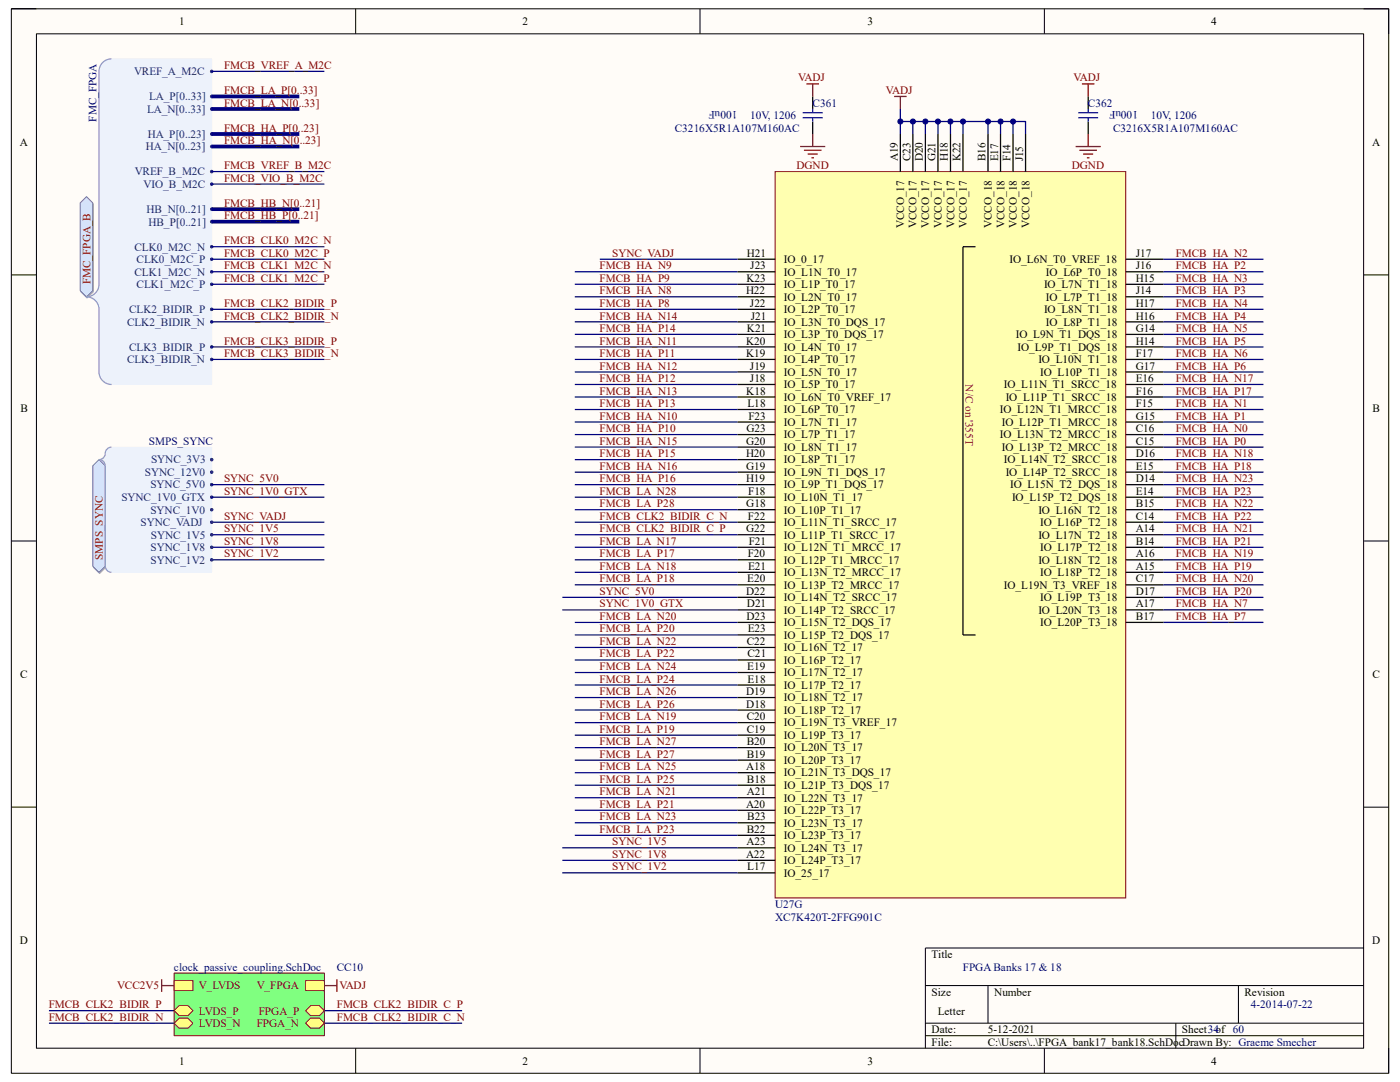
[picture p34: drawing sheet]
<svg xmlns="http://www.w3.org/2000/svg" width="279mm" height="216mm" viewBox="0 0 279 216" stroke-linecap="round" stroke-linejoin="round" font-family="sans-serif">
<defs><g id="words">
<g font-size="2.2">
<text x="35.7" y="5">1</text>
<text x="104.3" y="5">2</text>
<text x="173.1" y="5">3</text>
<text x="241.7" y="5">4</text>
<text x="3.9" y="29.1">A</text>
<text x="273.8" y="29.1">A</text>
<text x="179.2" y="32.2" transform="rotate(-90 179.2 32.2)">A19</text>
<text x="181.7" y="32.2" transform="rotate(-90 181.7 32.2)">C23</text>
<text x="184.2" y="32.2" transform="rotate(-90 184.2 32.2)">D20</text>
<text x="186.7" y="32.2" transform="rotate(-90 186.7 32.2)">G21</text>
<text x="189.2" y="32.2" transform="rotate(-90 189.2 32.2)">H18</text>
<text x="191.7" y="32.2" transform="rotate(-90 191.7 32.2)">K22</text>
<text x="196.7" y="32.2" transform="rotate(-90 196.7 32.2)">B16</text>
<text x="199.2" y="32.2" transform="rotate(-90 199.2 32.2)">E17</text>
<text x="201.7" y="32.2" transform="rotate(-90 201.7 32.2)">F14</text>
<text x="204.2" y="32.2" transform="rotate(-90 204.2 32.2)">J15</text>
<text x="180.4" y="45.6" transform="rotate(-90 180.4 45.6)">VCCO_17</text>
<text x="182.9" y="45.6" transform="rotate(-90 182.9 45.6)">VCCO_17</text>
<text x="185.4" y="45.6" transform="rotate(-90 185.4 45.6)">VCCO_17</text>
<text x="188" y="45.6" transform="rotate(-90 188 45.6)">VCCO_17</text>
<text x="190.5" y="45.6" transform="rotate(-90 190.5 45.6)">VCCO_17</text>
<text x="193" y="45.6" transform="rotate(-90 193 45.6)">VCCO_17</text>
<text x="198" y="45.5" transform="rotate(-90 198 45.5)">VCCO_18</text>
<text x="200.4" y="45.5" transform="rotate(-90 200.4 45.5)">VCCO_18</text>
<text x="202.9" y="45.5" transform="rotate(-90 202.9 45.5)">VCCO_18</text>
<text x="205.4" y="45.5" transform="rotate(-90 205.4 45.5)">VCCO_18</text>
<text x="149.1" y="51.2">H21</text>
<text x="149.7" y="53.7">J23</text>
<text x="156.4" y="52.5">IO_0_17</text>
<text x="201.5" y="52.5">IO_L6N_T0_VREF_18</text>
<text x="226.7" y="53.7">J16</text>
<text x="226.7" y="51.2">J17</text>
<text x="148.9" y="58.8">H22</text>
<text x="149" y="56.2">K23</text>
<text x="156.4" y="57.5">IO_L1P_T0_17</text>
<text x="156.4" y="55">IO_L1N_T0_17</text>
<text x="156.4" y="60">IO_L2N_T0_17</text>
<text x="208.4" y="57.5">IO_L7N_T1_18</text>
<text x="208.7" y="55">IO_L6P_T0_18</text>
<text x="208.7" y="60">IO_L7P_T1_18</text>
<text x="226.7" y="58.8">J14</text>
<text x="226.7" y="56.2">H15</text>
<text x="149.6" y="61.3">J22</text>
<text x="149.8" y="63.8">J21</text>
<text x="156.4" y="62.5">IO_L2P_T0_17</text>
<text x="156.4" y="65">IO_L3N_T0_DQS_17</text>
<text x="208.4" y="62.5">IO_L8N_T1_18</text>
<text x="208.7" y="65">IO_L8P_T1_18</text>
<text x="226.7" y="63.8">H16</text>
<text x="226.7" y="61.3">H17</text>
<text x="148.9" y="71.2">K19</text>
<text x="148.9" y="68.7">K20</text>
<text x="149.1" y="66.3">K21</text>
<text x="156.4" y="67.5">IO_L3P_T0_DQS_17</text>
<text x="156.4" y="70">IO_L4N_T0_17</text>
<text x="202.7" y="67.5">IO_L9N_T1_DQS_18</text>
<text x="203.1" y="70">IO_L9P_T1_DQS_18</text>
<text x="226.7" y="68.7">H14</text>
<text x="226.7" y="66.3">G14</text>
<text x="226.7" y="71.2">F17</text>
<text x="149.6" y="76.2">J18</text>
<text x="149.6" y="73.7">J19</text>
<text x="156.4" y="72.5">IO_L4P_T0_17</text>
<text x="156.4" y="77.5">IO_L5P_T0_17</text>
<text x="156.4" y="75">IO_L5N_T0_17</text>
<text x="200.3" y="77.5">IO_L11N_T1_SRCC_18</text>
<text x="207.2" y="72.5">IO_L10N_T1_18</text>
<text x="207.6" y="75">IO_L10P_T1_18</text>
<text x="226.7" y="73.7">G17</text>
<text x="226.7" y="76.2">E16</text>
<text x="4.1" y="82.2">B</text>
<text x="148.9" y="78.7">K18</text>
<text x="149.2" y="81.2">L18</text>
<text x="149.4" y="83.7">F23</text>
<text x="156.4" y="82.5">IO_L6P_T0_17</text>
<text x="156.4" y="80">IO_L6N_T0_VREF_17</text>
<text x="199.6" y="82.5">IO_L12N_T1_MRCC_18</text>
<text x="200.7" y="80">IO_L11P_T1_SRCC_18</text>
<text x="226.7" y="78.7">F16</text>
<text x="226.7" y="83.7">G15</text>
<text x="226.7" y="81.2">F15</text>
<text x="273.9" y="82.2">B</text>
<text x="148.9" y="88.7">G20</text>
<text x="149" y="86.2">G23</text>
<text x="156.4" y="87.5">IO_L7P_T1_17</text>
<text x="156.4" y="85">IO_L7N_T1_17</text>
<text x="156.4" y="90">IO_L8N_T1_17</text>
<text x="199.6" y="87.5">IO_L13N_T2_MRCC_18</text>
<text x="199.9" y="85">IO_L12P_T1_MRCC_18</text>
<text x="199.9" y="90">IO_L13P_T2_MRCC_18</text>
<text x="226.7" y="88.7">C15</text>
<text x="226.7" y="86.2">C16</text>
<text x="148.9" y="91.2">H20</text>
<text x="148.9" y="93.7">G19</text>
<text x="156.4" y="92.5">IO_L8P_T1_17</text>
<text x="156.4" y="95">IO_L9N_T1_DQS_17</text>
<text x="200.3" y="92.5">IO_L14N_T2_SRCC_18</text>
<text x="200.7" y="95">IO_L14P_T2_SRCC_18</text>
<text x="226.7" y="93.7">E15</text>
<text x="226.7" y="91.2">D16</text>
<text x="148.9" y="96.2">H19</text>
<text x="148.9" y="101.2">G18</text>
<text x="149.3" y="98.7">F18</text>
<text x="156.4" y="97.5">IO_L9P_T1_DQS_17</text>
<text x="156.4" y="99.9">IO_L10N_T1_17</text>
<text x="201.6" y="97.5">IO_L15N_T2_DQS_18</text>
<text x="202" y="99.9">IO_L15P_T2_DQS_18</text>
<text x="226.7" y="98.7">E14</text>
<text x="226.7" y="96.2">D14</text>
<text x="226.7" y="101.2">B15</text>
<text x="148.9" y="106.2">G22</text>
<text x="149.3" y="103.7">F22</text>
<text x="156.4" y="102.5">IO_L10P_T1_17</text>
<text x="156.4" y="107.5">IO_L11P_T1_SRCC_17</text>
<text x="156.4" y="105">IO_L11N_T1_SRCC_17</text>
<text x="207.2" y="102.5">IO_L16N_T2_18</text>
<text x="207.2" y="107.5">IO_L17N_T2_18</text>
<text x="207.6" y="105">IO_L16P_T2_18</text>
<text x="226.7" y="103.7">C14</text>
<text x="226.7" y="106.2">A14</text>
<text x="149.2" y="111.2">F20</text>
<text x="149.3" y="113.7">E21</text>
<text x="149.4" y="108.7">F21</text>
<text x="156.4" y="112.5">IO_L12P_T1_MRCC_17</text>
<text x="156.4" y="110">IO_L12N_T1_MRCC_17</text>
<text x="207.2" y="112.5">IO_L18N_T2_18</text>
<text x="207.6" y="110">IO_L17P_T2_18</text>
<text x="226.7" y="108.7">B14</text>
<text x="226.7" y="113.7">A15</text>
<text x="226.7" y="111.2">A16</text>
<text x="148.9" y="118.7">D22</text>
<text x="149.1" y="116.2">E20</text>
<text x="156.4" y="117.5">IO_L13P_T2_MRCC_17</text>
<text x="156.4" y="115">IO_L13N_T2_MRCC_17</text>
<text x="156.4" y="120">IO_L14N_T2_SRCC_17</text>
<text x="200.3" y="117.5">IO_L19N_T3_VREF_18</text>
<text x="207.6" y="115">IO_L18P_T2_18</text>
<text x="207.6" y="120">IO_L19P_T3_18</text>
<text x="226.7" y="118.7">D17</text>
<text x="226.7" y="116.2">C17</text>
<text x="149" y="123.7">D23</text>
<text x="149.1" y="121.2">D21</text>
<text x="156.4" y="122.5">IO_L14P_T2_SRCC_17</text>
<text x="156.4" y="125">IO_L15N_T2_DQS_17</text>
<text x="207.2" y="122.5">IO_L20N_T3_18</text>
<text x="207.6" y="125">IO_L20P_T3_18</text>
<text x="226.7" y="123.7">B17</text>
<text x="226.7" y="121.2">A17</text>
<text x="149" y="128.7">C22</text>
<text x="149.2" y="131.2">C21</text>
<text x="149.2" y="126.2">E23</text>
<text x="156.4" y="127.5">IO_L15P_T2_DQS_17</text>
<text x="156.4" y="130">IO_L16N_T2_17</text>
<text x="4" y="135.3">C</text>
<text x="149.1" y="133.7">E19</text>
<text x="149.2" y="136.2">E18</text>
<text x="156.4" y="132.5">IO_L16P_T2_17</text>
<text x="156.4" y="137.5">IO_L17P_T2_17</text>
<text x="156.4" y="135">IO_L17N_T2_17</text>
<text x="273.9" y="135.3">C</text>
<text x="148.9" y="138.7">D19</text>
<text x="148.9" y="141.2">D18</text>
<text x="149" y="143.7">C20</text>
<text x="156.4" y="142.5">IO_L18P_T2_17</text>
<text x="156.4" y="140">IO_L18N_T2_17</text>
<text x="149" y="146.2">C19</text>
<text x="149" y="148.7">B20</text>
<text x="156.4" y="147.4">IO_L19P_T3_17</text>
<text x="156.4" y="144.9">IO_L19N_T3_VREF_17</text>
<text x="156.4" y="149.9">IO_L20N_T3_17</text>
<text x="148.9" y="153.7">A18</text>
<text x="149" y="151.2">B19</text>
<text x="156.4" y="152.4">IO_L20P_T3_17</text>
<text x="156.4" y="154.9">IO_L21N_T3_DQS_17</text>
<text x="148.9" y="161.2">A20</text>
<text x="149.1" y="156.2">B18</text>
<text x="149.1" y="158.7">A21</text>
<text x="156.4" y="157.4">IO_L21P_T3_DQS_17</text>
<text x="156.4" y="159.9">IO_L22N_T3_17</text>
<text x="149" y="166.2">B22</text>
<text x="149.1" y="163.7">B23</text>
<text x="156.4" y="162.4">IO_L22P_T3_17</text>
<text x="156.4" y="167.4">IO_L23P_T3_17</text>
<text x="156.4" y="164.9">IO_L23N_T3_17</text>
<text x="148.9" y="171.2">A22</text>
<text x="149" y="168.7">A23</text>
<text x="149.1" y="173.7">L17</text>
<text x="156.4" y="172.4">IO_L24P_T3_17</text>
<text x="156.4" y="169.9">IO_L24N_T3_17</text>
<text x="156.4" y="174.9">IO_25_17</text>
<text x="4" y="188.4">D</text>
<text x="185.9" y="191.2">Title</text>
<text x="273.9" y="188.4">D</text>
<text x="185.9" y="198.7">Size</text>
<text x="187.2" y="202.4">Letter</text>
<text x="198.4" y="198.7">Number</text>
<text x="248.4" y="198.7">Revision</text>
<text x="185.9" y="206.2">Date:</text>
<text x="185.9" y="208.7">File:</text>
<text x="197.1" y="208.7">C:\Users\..\FPGA_bank17_bank18.SchDocDrawn By: Graeme Smecher</text>
<text x="197.1" y="206.2">5-12-2021</text>
<text x="235.9" y="206.2">Sheet34of 60</text>
<text x="35.7" y="212.4">1</text>
<text x="104.3" y="212.4">2</text>
<text x="173.1" y="212.4">3</text>
<text x="241.7" y="212.4">4</text>
</g>
<g font-size="2.2" fill="#003a70">
<text x="26.8" y="15">VREF_A_M2C</text>
<text x="29.4" y="22.5">LA_N[0..33]</text>
<text x="29.8" y="20">LA_P[0..33]</text>
<text x="29.5" y="27.5">HA_P[0..23]</text>
<text x="26.9" y="35">VREF_B_M2C</text>
<text x="29.1" y="30">HA_N[0..23]</text>
<text x="28.7" y="37.5">VIO_B_M2C</text>
<text x="29.3" y="42.5">HB_N[0..21]</text>
<text x="29.6" y="45">HB_P[0..21]</text>
<text x="26.8" y="50">CLK0_M2C_N</text>
<text x="27.3" y="52.5">CLK0_M2C_P</text>
<text x="26.8" y="55">CLK1_M2C_N</text>
<text x="27.3" y="57.5">CLK1_M2C_P</text>
<text x="25.4" y="65">CLK2_BIDIR_N</text>
<text x="25.8" y="62.5">CLK2_BIDIR_P</text>
<text x="25.8" y="70">CLK3_BIDIR_P</text>
<text x="25.4" y="72.5">CLK3_BIDIR_N</text>
<text x="28.9" y="95">SYNC_12V0</text>
<text x="30.1" y="92.5">SYNC_3V3</text>
<text x="24.2" y="99.9">SYNC_1V0_GTX</text>
<text x="30" y="97.5">SYNC_5V0</text>
<text x="28.1" y="105">SYNC_VADJ</text>
<text x="30" y="102.5">SYNC_1V0</text>
<text x="30.1" y="107.5">SYNC_1V5</text>
<text x="30.1" y="110">SYNC_1V8</text>
<text x="30.1" y="112.5">SYNC_1V2</text>
</g>
<g font-size="2.2" fill="#800000">
<text x="44.7" y="13.8">FMCB_VREF_A_M2C</text>
<text x="159.3" y="16.3">VADJ</text>
<text x="214.2" y="16.3">VADJ</text>
<text x="44.7" y="18.8">FMCB_LA_P[0..33]</text>
<text x="44.7" y="21.3">FMCB_LA_N[0..33]</text>
<text x="176.8" y="18.8">VADJ</text>
<text x="44.7" y="26.2">FMCB_HA_P[0..23]</text>
<text x="44.7" y="28.7">FMCB_HA_N[0..23]</text>
<text x="44.7" y="33.7">FMCB_VREF_B_M2C</text>
<text x="159" y="33.7">DGND</text>
<text x="213.9" y="33.7">DGND</text>
<text x="44.7" y="36.2">FMCB_VIO_B_M2C</text>
<text x="44.7" y="41.2">FMCB_HB_N[0..21]</text>
<text x="44.7" y="43.7">FMCB_HB_P[0..21]</text>
<text x="44.7" y="48.7">FMCB_CLK0_M2C_N</text>
<text x="44.7" y="53.7">FMCB_CLK1_M2C_N</text>
<text x="44.7" y="51.2">FMCB_CLK0_M2C_P</text>
<text x="119.7" y="53.7">FMCB_HA_N9</text>
<text x="122.2" y="51.2">SYNC_VADJ</text>
<text x="234.7" y="51.2">FMCB_HA_N2</text>
<text x="234.7" y="53.7">FMCB_HA_P2</text>
<text x="18" y="56.7" transform="rotate(-90 18 56.7)">FMC_FPGA_B</text>
<text x="44.7" y="56.2">FMCB_CLK1_M2C_P</text>
<text x="119.7" y="58.8">FMCB_HA_N8</text>
<text x="119.7" y="56.2">FMCB_HA_P9</text>
<text x="234.7" y="56.2">FMCB_HA_N3</text>
<text x="234.7" y="58.8">FMCB_HA_P3</text>
<text x="44.7" y="61.3">FMCB_CLK2_BIDIR_P</text>
<text x="44.7" y="63.8">FMCB_CLK2_BIDIR_N</text>
<text x="119.7" y="61.3">FMCB_HA_P8</text>
<text x="119.7" y="63.8">FMCB_HA_N14</text>
<text x="234.7" y="61.3">FMCB_HA_N4</text>
<text x="234.7" y="63.8">FMCB_HA_P4</text>
<text x="44.7" y="68.7">FMCB_CLK3_BIDIR_P</text>
<text x="44.7" y="71.2">FMCB_CLK3_BIDIR_N</text>
<text x="119.7" y="68.7">FMCB_HA_N11</text>
<text x="119.7" y="71.2">FMCB_HA_P11</text>
<text x="119.7" y="66.3">FMCB_HA_P14</text>
<text x="234.7" y="66.3">FMCB_HA_N5</text>
<text x="234.7" y="68.7">FMCB_HA_P5</text>
<text x="234.7" y="71.2">FMCB_HA_N6</text>
<text x="119.7" y="73.7">FMCB_HA_N12</text>
<text x="119.7" y="76.2">FMCB_HA_P12</text>
<text x="234.7" y="73.7">FMCB_HA_P6</text>
<text x="234.7" y="76.2">FMCB_HA_N17</text>
<text x="119.7" y="83.7">FMCB_HA_N10</text>
<text x="119.7" y="78.7">FMCB_HA_N13</text>
<text x="119.7" y="81.2">FMCB_HA_P13</text>
<text x="234.7" y="78.7">FMCB_HA_P17</text>
<text x="234.7" y="81.2">FMCB_HA_N1</text>
<text x="234.7" y="83.7">FMCB_HA_P1</text>
<text x="119.7" y="86.2">FMCB_HA_P10</text>
<text x="119.7" y="88.7">FMCB_HA_N15</text>
<text x="234.7" y="86.2">FMCB_HA_N0</text>
<text x="234.7" y="88.7">FMCB_HA_P0</text>
<text x="119.7" y="93.7">FMCB_HA_N16</text>
<text x="119.7" y="91.2">FMCB_HA_P15</text>
<text x="234.7" y="93.7">FMCB_HA_P18</text>
<text x="234.7" y="91.2">FMCB_HA_N18</text>
<text x="44.7" y="96.2">SYNC_5V0</text>
<text x="44.7" y="98.7">SYNC_1V0_GTX</text>
<text x="119.7" y="96.2">FMCB_HA_P16</text>
<text x="119.7" y="98.7">FMCB_LA_N28</text>
<text x="119.7" y="101.2">FMCB_LA_P28</text>
<text x="234.7" y="96.2">FMCB_HA_N23</text>
<text x="234.7" y="98.7">FMCB_HA_P23</text>
<text x="234.7" y="101.2">FMCB_HA_N22</text>
<text x="44.7" y="103.7">SYNC_VADJ</text>
<text x="44.7" y="106.2">SYNC_1V5</text>
<text x="119.7" y="103.7">FMCB_CLK2_BIDIR_C_N</text>
<text x="119.7" y="106.2">FMCB_CLK2_BIDIR_C_P</text>
<text x="234.7" y="106.2">FMCB_HA_N21</text>
<text x="234.7" y="103.7">FMCB_HA_P22</text>
<text x="20.5" y="111.7" transform="rotate(-90 20.5 111.7)">SMPS_SYNC</text>
<text x="44.7" y="108.7">SYNC_1V8</text>
<text x="44.7" y="111.2">SYNC_1V2</text>
<text x="119.7" y="108.7">FMCB_LA_N17</text>
<text x="119.7" y="111.2">FMCB_LA_P17</text>
<text x="119.7" y="113.7">FMCB_LA_N18</text>
<text x="234.7" y="111.2">FMCB_HA_N19</text>
<text x="234.7" y="113.7">FMCB_HA_P19</text>
<text x="234.7" y="108.7">FMCB_HA_P21</text>
<text x="119.7" y="116.2">FMCB_LA_P18</text>
<text x="119.7" y="118.7">SYNC_5V0</text>
<text x="234.7" y="116.2">FMCB_HA_N20</text>
<text x="234.7" y="118.7">FMCB_HA_P20</text>
<text x="119.7" y="123.7">FMCB_LA_N20</text>
<text x="119.7" y="121.2">SYNC_1V0_GTX</text>
<text x="234.7" y="121.2">FMCB_HA_N7</text>
<text x="234.7" y="123.7">FMCB_HA_P7</text>
<text x="119.7" y="126.2">FMCB_LA_P20</text>
<text x="119.7" y="128.7">FMCB_LA_N22</text>
<text x="119.7" y="131.2">FMCB_LA_P22</text>
<text x="119.7" y="133.7">FMCB_LA_N24</text>
<text x="119.7" y="136.2">FMCB_LA_P24</text>
<text x="119.7" y="138.7">FMCB_LA_N26</text>
<text x="119.7" y="141.2">FMCB_LA_P26</text>
<text x="119.7" y="143.7">FMCB_LA_N19</text>
<text x="119.7" y="146.2">FMCB_LA_P19</text>
<text x="119.7" y="148.7">FMCB_LA_N27</text>
<text x="119.7" y="153.7">FMCB_LA_N25</text>
<text x="119.7" y="151.2">FMCB_LA_P27</text>
<text x="119.7" y="158.7">FMCB_LA_N21</text>
<text x="119.7" y="161.2">FMCB_LA_P21</text>
<text x="119.7" y="156.2">FMCB_LA_P25</text>
<text x="119.7" y="163.7">FMCB_LA_N23</text>
<text x="119.7" y="166.2">FMCB_LA_P23</text>
<text x="122.2" y="173.7">SYNC_1V2</text>
<text x="122.2" y="171.2">SYNC_1V8</text>
<text x="122.2" y="168.7">SYNC_1V5</text>
<text x="23.4" y="197.4">VCC2V5</text>
<text x="39.7" y="197.4">V_LVDS</text>
<text x="51.2" y="197.4">V_FPGA</text>
<text x="67.7" y="197.4">VADJ</text>
<text x="9.7" y="201.2">FMCB_CLK2_BIDIR_P</text>
<text x="9.7" y="203.7">FMCB_CLK2_BIDIR_N</text>
<text x="39.7" y="202.4">LVDS_P</text>
<text x="51.6" y="202.4">FPGA_P</text>
<text x="67.2" y="203.7">FMCB_CLK2_BIDIR_C_N</text>
<text x="67.2" y="201.2">FMCB_CLK2_BIDIR_C_P</text>
<text x="39.7" y="204.9">LVDS_N</text>
<text x="51.2" y="204.9">FPGA_N</text>
</g>
<g font-size="2.2" fill="#000080">
<text x="147.2" y="22.2" transform="rotate(-180 147.2 22.2)">100uF</text>
<text x="149.7" y="23.7">10V, 1206</text>
<text x="162.2" y="21.3">C361</text>
<text x="217.1" y="21.3">C362</text>
<text x="227.1" y="22.2" transform="rotate(-180 227.1 22.2)">100uF</text>
<text x="229.7" y="23.7">10V, 1206</text>
<text x="19.3" y="24.3" transform="rotate(-90 19.3 24.3)">FMC_FPGA</text>
<text x="134.7" y="26.2">C3216X5R1A107M160AC</text>
<text x="222.1" y="26.2">C3216X5R1A107M160AC</text>
<text x="29.7" y="88.7">SMPS_SYNC</text>
<text x="154.7" y="181.2">U27G</text>
<text x="154.7" y="183.7">XC7K420T-2FFG901C</text>
<text x="34.7" y="193.7">clock_passive_coupling.SchDoc</text>
<text x="67.2" y="193.7">CC10</text>
<text x="192.2" y="193.7">FPGA Banks 17 &amp; 18</text>
<text x="249.6" y="201.2">4-2014-07-22</text>
</g>
<text font-size="2.2" fill="#f00" x="192.7" y="76.7" transform="rotate(90 192.7 76.7)">N/C on '355T</text>
</g></defs>
<path d="M2.3 1.8h274.8v212.4h-274.8z" fill-rule="evenodd" fill="#fffcf8"/>
<path d="M2.3 1.8h274.8v212.4h-274.8z" fill="none" stroke="#000" stroke-width=".2"/>
<path d="M7.3 6.8h264.8v202.4h-264.8z" fill-rule="evenodd" fill="#fffcf8"/>
<g fill="none" stroke="#000" stroke-width=".2">
<path d="M2.3 1.8h5M7.3 6.8h264.8v202.4h-264.8zM71 1.8v4.9M139.7 1.8v4.9M208.4 1.8v5M272.1 1.8h5v5M2.3 54.9h5M272.1 54.9h5M2.3 107.9h5M272.1 107.9h5M2.3 161.1h5M272.1 161.1h5"/>
<path d="M184.7 196.7h87.4M197.2 196.7v7.5M247.2 196.7v7.5M272.1 189.2h-87.4v20M71 209.2v5M139.7 209.2v5M184.7 204.2h87.4M184.7 206.7h87.4M208.4 209.2v5M234.7 204.2v5M277.1 209.2v5"/>
</g>
<g fill="none" stroke="#000080" stroke-width=".25">
<path d="M182.2 24.2v2.5M114.7 54.2h32.5M114.7 56.7h32.5M114.7 59.2h32.5M232.2 51.7h19.9M232.2 54.2h19.9M232.2 56.7h19.9M232.2 59.2h19.9M114.7 61.7h32.5M114.7 64.2h32.5M114.7 66.7h32.5M114.7 69.2h32.5"/>
<path d="M114.7 76.7h32.5M114.7 79.2h32.5M114.7 71.7h32.5M114.7 74.2h32.5M232.2 61.7h19.9M232.2 64.2h19.9M232.2 66.7h19.9M232.2 69.2h19.9M232.2 71.7h19.9M232.2 74.2h19.9M232.2 76.7h19.9M232.2 79.2h19.9"/>
<path d="M114.7 81.7h32.5M114.7 84.2h32.5M114.7 86.7h32.5M114.7 89.2h32.5M114.7 91.7h32.5M114.7 94.2h32.5M114.7 96.7h32.5M232.2 81.7h19.9M232.2 84.2h19.9M232.2 86.7h19.9M232.2 89.2h19.9M232.2 91.7h19.9"/>
<path d="M232.2 94.2h19.9M232.2 96.7h19.9M232.2 99.2h19.9M112.2 119.2h35M114.7 104.2h32.5M114.7 106.7h32.5M114.7 109.2h32.5M114.7 111.7h32.5M114.7 114.2h32.5M114.7 116.7h32.5M232.2 101.7h19.9M232.2 104.2h19.9"/>
<path d="M232.2 106.7h19.9M232.2 109.2h19.9M232.2 111.7h19.9M232.2 114.2h19.9M232.2 116.7h19.9M232.2 119.2h19.9M112.2 121.7h35M114.7 124.2h32.5M114.7 126.7h32.5M114.7 129.2h32.5M114.7 131.7h32.5M114.7 134.2h32.5"/>
<path d="M114.7 136.7h32.5M114.7 139.2h32.5M232.2 121.7h19.9M232.2 124.2h19.9M114.7 141.7h32.5M114.7 144.2h32.5M114.7 146.7h32.5M114.7 149.2h32.5M114.7 151.7h32.5M114.7 154.2h32.5M114.7 156.7h32.5M114.7 159.2h32.5"/>
<path d="M114.7 161.7h32.5M114.7 164.2h32.5M114.7 166.7h32.5"/>
</g>
<path d="M178.4 19.3h2.5M179.7 19.3v2.4" fill="none" stroke="#800000" stroke-width=".25"/>
<circle cx="182.2" cy="24.2" r=".5" fill="#000080"/>
<circle cx="182.2" cy="24.2" r=".5" fill="none" stroke="#000080" stroke-width=".2"/>
<path d="M184.7 24.2v2.5" fill="none" stroke="#000080" stroke-width=".25"/>
<circle cx="184.7" cy="24.2" r=".5" fill="#000080"/>
<circle cx="184.7" cy="24.2" r=".5" fill="none" stroke="#000080" stroke-width=".2"/>
<path d="M187.2 24.2v2.5" fill="none" stroke="#000080" stroke-width=".25"/>
<circle cx="187.2" cy="24.2" r=".5" fill="#000080"/>
<circle cx="187.2" cy="24.2" r=".5" fill="none" stroke="#000080" stroke-width=".2"/>
<path d="M189.7 24.2v2.5" fill="none" stroke="#000080" stroke-width=".25"/>
<circle cx="189.7" cy="24.2" r=".5" fill="#000080"/>
<circle cx="189.7" cy="24.2" r=".5" fill="none" stroke="#000080" stroke-width=".2"/>
<path d="M192.2 24.2v2.5" fill="none" stroke="#000080" stroke-width=".25"/>
<circle cx="192.2" cy="24.2" r=".5" fill="#000080"/>
<circle cx="192.2" cy="24.2" r=".5" fill="none" stroke="#000080" stroke-width=".2"/>
<path d="M197.2 24.2v2.5" fill="none" stroke="#000080" stroke-width=".25"/>
<circle cx="197.2" cy="24.2" r=".5" fill="#000080"/>
<circle cx="197.2" cy="24.2" r=".5" fill="none" stroke="#000080" stroke-width=".2"/>
<path d="M199.7 24.2v2.5" fill="none" stroke="#000080" stroke-width=".25"/>
<circle cx="199.7" cy="24.2" r=".5" fill="#000080"/>
<circle cx="199.7" cy="24.2" r=".5" fill="none" stroke="#000080" stroke-width=".2"/>
<path d="M202.2 24.2v2.5" fill="none" stroke="#000080" stroke-width=".25"/>
<circle cx="202.2" cy="24.2" r=".5" fill="#000080"/>
<circle cx="202.2" cy="24.2" r=".5" fill="none" stroke="#000080" stroke-width=".2"/>
<path d="M179.7 24.2h25v2.5M179.7 21.7v5" fill="none" stroke="#000080" stroke-width=".25"/>
<circle cx="179.7" cy="24.2" r=".5" fill="#000080"/>
<circle cx="179.7" cy="24.2" r=".5" fill="none" stroke="#000080" stroke-width=".2"/>
<path d="M154.7 34.2h70v145h-70z" fill-rule="evenodd" fill="#ffffb0"/>
<path d="M154.7 34.2h70v145h-70z" fill="none" stroke="#800000" stroke-width=".2"/>
<g fill="none" stroke="#000" stroke-width=".25">
<path d="M179.7 26.7v7.5M182.2 26.7v7.5M184.7 26.7v7.5M187.2 26.7v7.5M189.7 26.7v7.5M192.2 26.7v7.5M197.2 26.7v7.5M199.7 26.7v7.5M202.2 26.7v7.5M204.7 26.7v7.5M147.2 51.7h7.5M147.2 56.7h7.5"/>
<path d="M147.2 54.2h7.5M147.2 59.2h7.5M194.7 49.2h-2.5v77.5h2.5M224.7 51.7h7.5M224.7 56.7h7.5M224.7 54.2h7.5M224.7 59.2h7.5M147.2 61.7h7.5M147.2 66.7h7.5M147.2 64.2h7.5M147.2 71.7h7.5M147.2 69.2h7.5"/>
<path d="M147.2 76.7h7.5M147.2 74.2h7.5M147.2 79.2h7.5M224.7 61.7h7.5M224.7 66.7h7.5M224.7 64.2h7.5M224.7 69.2h7.5M224.7 76.7h7.5M224.7 79.2h7.5M224.7 74.2h7.5M224.7 71.7h7.5M147.2 81.7h7.5"/>
<path d="M147.2 86.7h7.5M147.2 84.2h7.5M147.2 91.7h7.5M147.2 89.2h7.5M147.2 96.7h7.5M147.2 94.2h7.5M147.2 99.2h7.5M224.7 81.7h7.5M224.7 86.7h7.5M224.7 84.2h7.5M224.7 91.7h7.5M224.7 89.2h7.5"/>
<path d="M224.7 96.7h7.5M224.7 94.2h7.5M224.7 99.2h7.5M147.2 101.7h7.5M147.2 106.7h7.5M147.2 104.2h7.5M147.2 111.7h7.5M147.2 109.2h7.5M147.2 116.7h7.5M147.2 114.2h7.5M147.2 119.2h7.5M224.7 101.7h7.5"/>
<path d="M224.7 106.7h7.5M224.7 104.2h7.5M224.7 111.7h7.5M224.7 109.2h7.5M224.7 116.7h7.5M224.7 114.2h7.5M224.7 119.2h7.5M147.2 121.7h7.5M147.2 126.7h7.5M147.2 124.2h7.5M147.2 131.7h7.5M147.2 129.2h7.5"/>
<path d="M147.2 136.7h7.5M147.2 134.2h7.5M147.2 139.2h7.5M224.7 121.7h7.5M224.7 124.2h7.5M147.2 141.7h7.5M147.2 146.7h7.5M147.2 144.2h7.5M147.2 151.7h7.5M147.2 149.2h7.5M147.2 156.7h7.5M147.2 154.2h7.5"/>
<path d="M147.2 159.2h7.5M147.2 161.7h7.5M147.2 166.7h7.5M147.2 164.2h7.5M147.2 171.7h7.5M147.2 169.2h7.5M147.2 174.2h7.5"/>
</g>
<path d="M119.7 51.7h27.5M114.7 99.2h32.5M114.7 101.7h32.5M112.2 169.2h35M112.2 171.7h35M112.2 174.2h35M9.8 201.7h25M9.8 204.2h25M64.7 201.7h27.5M64.7 204.2h27.5" fill="none" stroke="#000080" stroke-width=".25"/>
<path d="M32.3 196.7h2.5M32.3 195.4v2.5M64.7 196.7h2.5M67.2 195.4v2.5" fill="none" stroke="#800000" stroke-width=".25"/>
<path d="M34.8 194.2h29.9v12.5h-29.9z" fill-rule="evenodd" fill="#80ff80"/>
<path d="M34.8 194.2h29.9v12.5h-29.9z" fill="none" stroke="#800000" stroke-width=".2"/>
<path d="M35.8 203.2h1.7l1 1-1 1h-1.7l-1-1z" fill-rule="evenodd" fill="#ffff80"/>
<path d="M35.8 203.2h1.7l1 1-1 1h-1.7l-1-1z" fill="none" stroke="#800000" stroke-width=".2"/>
<path d="M35.8 200.7h1.7l1 1-1 1h-1.7l-1-1z" fill-rule="evenodd" fill="#ffff80"/>
<path d="M35.8 200.7h1.7l1 1-1 1h-1.7l-1-1z" fill="none" stroke="#800000" stroke-width=".2"/>
<path d="M62 200.7h1.7l1 1-1 1h-1.7l-1-1z" fill-rule="evenodd" fill="#ffff80"/>
<path d="M62 200.7h1.7l1 1-1 1h-1.7l-1-1z" fill="none" stroke="#800000" stroke-width=".2"/>
<path d="M62 203.2h1.7l1 1-1 1h-1.7l-1-1z" fill-rule="evenodd" fill="#ffff80"/>
<path d="M62 203.2h1.7l1 1-1 1h-1.7l-1-1z" fill="none" stroke="#800000" stroke-width=".2"/>
<path d="M34.8 195.7h3.7v2h-3.7z" fill-rule="evenodd" fill="#ffff80"/>
<path d="M34.8 195.7h3.7v2h-3.7z" fill="none" stroke="#800000" stroke-width=".2"/>
<path d="M61 195.7h3.7v2h-3.7z" fill-rule="evenodd" fill="#ffff80"/>
<path d="M61 195.7h3.7v2h-3.7z" fill="none" stroke="#800000" stroke-width=".2"/>
<path d="M162.2 19.2v2.5M217.2 19.3v2.4M162.2 24.2v2.5M217.2 24.2v2.5" fill="none" stroke="#000" stroke-width=".25"/>
<path d="M160.2 22.5h4M160.2 23.5h4M162.2 21.7v.8M162.2 23.5v.7M215.2 22.5h4M215.2 23.5h4M217.2 21.7v.8M217.2 23.5v.7" fill="none" stroke="#00f" stroke-width=".25"/>
<g fill="none" stroke="#800000" stroke-width=".25">
<path d="M160.9 16.7h2.5M162.2 16.7v2.5M215.9 16.7h2.5M217.2 16.7v2.6M159.7 29.2h5M160.4 30h3.5M161.2 30.7h2M161.9 31.5h.5M162.2 26.7v2.5M214.7 29.2h5M215.4 30h3.5M216.2 30.7h2"/>
<path d="M216.9 31.5h.5M217.2 26.7v2.5"/>
</g>
<path d="M18.6 93.2l1.3-1.2 1.2 1.2v20l-1.2 1.2-1.3-1.2z" fill-rule="evenodd" fill="#bac0ca"/>
<path d="M18.6 93.2l1.3-1.2 1.2 1.2v20l-1.2 1.2-1.3-1.2z" fill="none" stroke="#a6acb6" stroke-width=".2"/>
<path d="M18.5 93l1.3-1.3 1.2 1.3v20l-1.2 1.2-1.3-1.2z" fill-rule="evenodd" fill="#d5e4ff"/>
<path d="M18.5 93l1.3-1.3 1.2 1.3v20l-1.2 1.2-1.3-1.2z" fill="none" stroke="#71809b" stroke-width=".2"/>
<path d="M42.2 104.2h22.5M42.2 106.7h22.5M42.2 109.2h22.5M42.2 111.7h22.5" fill="none" stroke="#000080" stroke-width=".25"/>
<path d="M21.6 89.4l.7-.2h19.9v25h-19.9l-.7-.2-.4-.4-.2-.6v-20.4l-.3-.5-.6-.4 .6-.4 .3-.5 .2-1z" fill-rule="evenodd" fill="#edf2fb"/>
<path d="M21.6 89.4l.7-.2h19.9v25h-19.9l-.7-.2-.4-.4-.2-.6v-20.4l-.3-.5-.6-.4 .6-.4 .3-.5 .2-1z" fill="none" stroke="#edf2fb" stroke-width=".2"/>
<path d="M22.3 89.2a1.42 1.42 0 0 0-1.4 1.7 1.25 1.25 0 0 1-1.1 .8 1.25 1.25 0 0 1 1.2 1.3v20a1.25 1.25 0 0 0 1.3 1.2" fill="none" stroke="#8f9ec9" stroke-width=".25"/>
<circle cx="42.2" cy="91.7" r=".25" fill="#003a70"/>
<circle cx="42.2" cy="91.7" r=".25" fill="none" stroke="#003a70" stroke-width=".2"/>
<circle cx="42.2" cy="96.7" r=".25" fill="#003a70"/>
<circle cx="42.2" cy="96.7" r=".25" fill="none" stroke="#003a70" stroke-width=".2"/>
<circle cx="42.2" cy="94.2" r=".25" fill="#003a70"/>
<circle cx="42.2" cy="94.2" r=".25" fill="none" stroke="#003a70" stroke-width=".2"/>
<circle cx="42.2" cy="99.2" r=".25" fill="#003a70"/>
<circle cx="42.2" cy="99.2" r=".25" fill="none" stroke="#003a70" stroke-width=".2"/>
<circle cx="42.2" cy="101.7" r=".25" fill="#003a70"/>
<circle cx="42.2" cy="101.7" r=".25" fill="none" stroke="#003a70" stroke-width=".2"/>
<circle cx="42.2" cy="104.2" r=".25" fill="#003a70"/>
<circle cx="42.2" cy="104.2" r=".25" fill="none" stroke="#003a70" stroke-width=".2"/>
<circle cx="42.2" cy="106.7" r=".25" fill="#003a70"/>
<circle cx="42.2" cy="106.7" r=".25" fill="none" stroke="#003a70" stroke-width=".2"/>
<circle cx="42.2" cy="109.2" r=".25" fill="#003a70"/>
<circle cx="42.2" cy="109.2" r=".25" fill="none" stroke="#003a70" stroke-width=".2"/>
<circle cx="42.2" cy="111.7" r=".25" fill="#003a70"/>
<circle cx="42.2" cy="111.7" r=".25" fill="none" stroke="#003a70" stroke-width=".2"/>
<path d="M17.4 39.5l1.2 1.2v17.5l-1.2 1.3-1.3-1.3v-17.5z" fill-rule="evenodd" fill="#bac0ca"/>
<path d="M17.4 39.5l1.2 1.2v17.5l-1.2 1.3-1.3-1.3v-17.5z" fill="none" stroke="#a6acb6" stroke-width=".2"/>
<path d="M16 40.5l1.3-1.3 1.2 1.3v17.5l-1.2 1.2-1.3-1.2z" fill-rule="evenodd" fill="#d5e4ff"/>
<path d="M16 40.5l1.3-1.3 1.2 1.3v17.5l-1.2 1.2-1.3-1.2z" fill="none" stroke="#71809b" stroke-width=".2"/>
<path d="M21 12.1l1.3-.4h19.9v65h-19.9l-1.3-.3-.9-.9-.3-1.3v-13.1l-.7-1-1.2-.9 1.2-.8 .7-1.1v-43.1l.3-1.2z" fill-rule="evenodd" fill="#edf2fb"/>
<path d="M21 12.1l1.3-.4h19.9v65h-19.9l-1.3-.3-.9-.9-.3-1.3v-13.1l-.7-1-1.2-.9 1.2-.8 .7-1.1v-43.1l.3-1.2z" fill="none" stroke="#edf2fb" stroke-width=".2"/>
<path d="M22.3 11.7a2.5 2.5 0 0 0-2.5 2.5v42.5a2.5 2.5 0 0 1-2.5 2.5 2.5 2.5 0 0 1 2.5 2.5v12.5a2.5 2.5 0 0 0 2.5 2.5" fill="none" stroke="#8f9ec9" stroke-width=".25"/>
<circle cx="42.2" cy="19.2" r=".25" fill="#003a70"/>
<circle cx="42.2" cy="19.2" r=".25" fill="none" stroke="#003a70" stroke-width=".2"/>
<circle cx="42.2" cy="21.7" r=".25" fill="#003a70"/>
<circle cx="42.2" cy="21.7" r=".25" fill="none" stroke="#003a70" stroke-width=".2"/>
<circle cx="42.2" cy="26.7" r=".25" fill="#003a70"/>
<circle cx="42.2" cy="26.7" r=".25" fill="none" stroke="#003a70" stroke-width=".2"/>
<circle cx="42.2" cy="29.2" r=".25" fill="#003a70"/>
<circle cx="42.2" cy="29.2" r=".25" fill="none" stroke="#003a70" stroke-width=".2"/>
<circle cx="42.2" cy="34.2" r=".25" fill="#003a70"/>
<circle cx="42.2" cy="34.2" r=".25" fill="none" stroke="#003a70" stroke-width=".2"/>
<circle cx="42.2" cy="36.7" r=".25" fill="#003a70"/>
<circle cx="42.2" cy="36.7" r=".25" fill="none" stroke="#003a70" stroke-width=".2"/>
<circle cx="42.2" cy="41.7" r=".25" fill="#003a70"/>
<circle cx="42.2" cy="41.7" r=".25" fill="none" stroke="#003a70" stroke-width=".2"/>
<circle cx="42.2" cy="44.2" r=".25" fill="#003a70"/>
<circle cx="42.2" cy="44.2" r=".25" fill="none" stroke="#003a70" stroke-width=".2"/>
<circle cx="42.2" cy="49.2" r=".25" fill="#003a70"/>
<circle cx="42.2" cy="49.2" r=".25" fill="none" stroke="#003a70" stroke-width=".2"/>
<circle cx="42.2" cy="54.2" r=".25" fill="#003a70"/>
<circle cx="42.2" cy="54.2" r=".25" fill="none" stroke="#003a70" stroke-width=".2"/>
<circle cx="42.2" cy="61.7" r=".25" fill="#003a70"/>
<circle cx="42.2" cy="61.7" r=".25" fill="none" stroke="#003a70" stroke-width=".2"/>
<circle cx="42.2" cy="69.2" r=".25" fill="#003a70"/>
<circle cx="42.2" cy="69.2" r=".25" fill="none" stroke="#003a70" stroke-width=".2"/>
<circle cx="42.2" cy="64.2" r=".25" fill="#003a70"/>
<circle cx="42.2" cy="64.2" r=".25" fill="none" stroke="#003a70" stroke-width=".2"/>
<circle cx="42.2" cy="71.7" r=".25" fill="#003a70"/>
<circle cx="42.2" cy="71.7" r=".25" fill="none" stroke="#003a70" stroke-width=".2"/>
<circle cx="42.2" cy="14.2" r=".25" fill="#003a70"/>
<circle cx="42.2" cy="14.2" r=".25" fill="none" stroke="#003a70" stroke-width=".2"/>
<circle cx="42.2" cy="51.7" r=".25" fill="#003a70"/>
<circle cx="42.2" cy="51.7" r=".25" fill="none" stroke="#003a70" stroke-width=".2"/>
<circle cx="42.2" cy="56.7" r=".25" fill="#003a70"/>
<circle cx="42.2" cy="56.7" r=".25" fill="none" stroke="#003a70" stroke-width=".2"/>
<g fill="none" stroke="#000080" stroke-width=".25">
<path d="M42.2 14.2h22.5M42.2 34.2h22.5M42.2 36.7h22.5M42.2 49.2h22.5M42.2 54.2h22.5M42.2 56.7h22.5M42.2 51.7h22.5M42.2 61.7h22.5M42.2 64.2h22.5M42.2 69.2h22.5M42.2 71.7h22.5M42.2 96.7h22.5"/>
<path d="M42.2 99.2h22.5"/>
</g>
<path d="M42.2 19.2h17.5M42.2 21.7h17.5M42.2 26.7h17.5M42.2 29.2h17.5M42.2 41.7h17.5M42.2 44.2h17.5" fill="none" stroke="#000080" stroke-width=".75" stroke-linecap="butt"/>
<use href="#words"/>
</svg>
